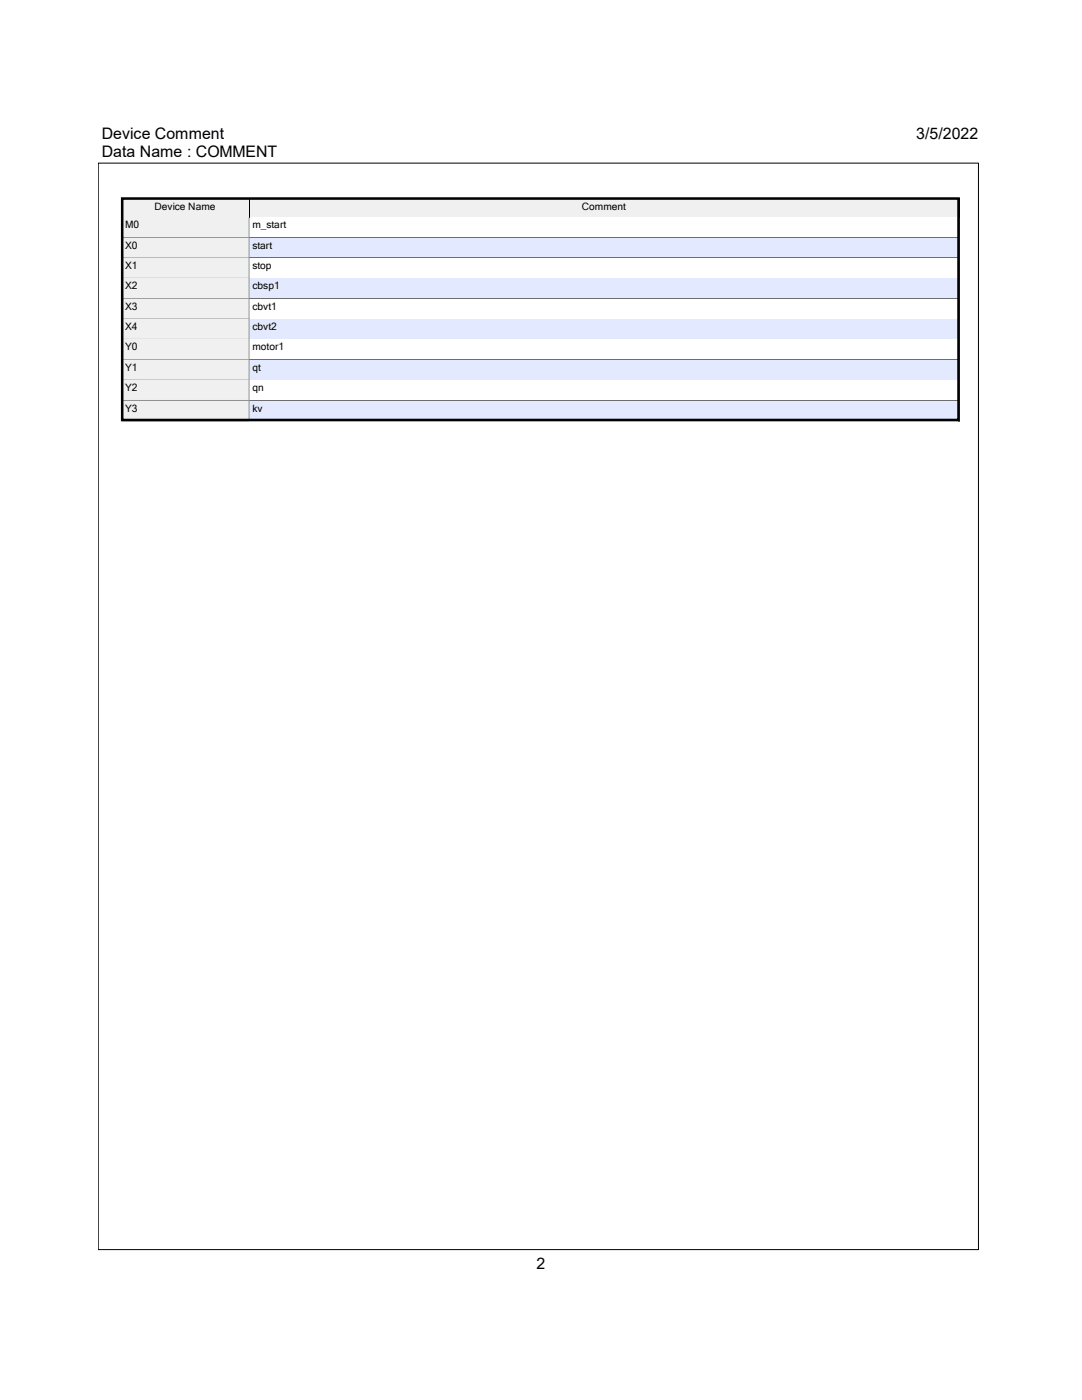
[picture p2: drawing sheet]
<svg xmlns="http://www.w3.org/2000/svg" width="216mm" height="279mm" viewBox="0 0 216 279" stroke-linecap="round" stroke-linejoin="round" font-family="sans-serif">
<defs><g id="words">
<g font-size="3.2">
<text x="20.3" y="27.8">Device Comment</text>
<text x="182.8" y="27.8">3/5/2022</text>
<text x="20.3" y="31.4">Data Name : COMMENT</text>
<text x="107.1" y="253.2">2</text>
</g>
<g font-size="2">
<text x="30.8" y="42">Device Name</text>
<text x="116.1" y="42">Comment</text>
<text x="25" y="45.6">M0</text>
<text x="50.4" y="45.6">m_start</text>
<text x="25" y="49.6">X0</text>
<text x="25" y="53.7">X1</text>
<text x="50.4" y="49.6">start</text>
<text x="50.4" y="53.7">stop</text>
<text x="25" y="57.7">X2</text>
<text x="50.4" y="57.7">cbsp1</text>
<text x="25" y="61.8">X3</text>
<text x="25" y="65.9">X4</text>
<text x="50.4" y="61.8">cbvt1</text>
<text x="50.4" y="65.9">cbvt2</text>
<text x="25" y="69.9">Y0</text>
<text x="50.4" y="69.9">motor1</text>
<text x="25" y="74">Y1</text>
<text x="50.4" y="74">qt</text>
<text x="25" y="78.1">Y2</text>
<text x="25" y="82.1">Y3</text>
<text x="50.4" y="78.1">qn</text>
<text x="50.4" y="82.1">kv</text>
</g>
</g></defs>
<path d="M19.6 32.6h175.6v216.8h-175.6z" fill="none" stroke="#000" stroke-width=".2"/>
<g fill="#f0f0f0">
<path d="M24.4 39.6h25.4v3.8h-25.4z"/>
<path d="M49.8 39.6h141.7v3.8h-141.7z"/>
</g>
<path d="M24.4 43.3h167.1" fill="none" stroke="#000" stroke-width=".2"/>
<path d="M24.4 43.4h25.4v4.1h-25.4z" fill="#f0f0f0"/>
<path d="M49.8 43.4h141.7v4.1h-141.7z" fill="#fff"/>
<path d="M24.4 47.4h25.3" fill="none" stroke="#909192" stroke-width=".2"/>
<path d="M49.8 47.4h141.7" fill="none" stroke="#6d6d6d" stroke-width=".2"/>
<path d="M24.4 47.5h25.4v4.1h-25.4z" fill="#f0f0f0"/>
<path d="M49.8 47.5h141.7v4.1h-141.7z" fill="#e3eaff"/>
<path d="M24.4 51.5h25.3" fill="none" stroke="#909192" stroke-width=".2"/>
<path d="M49.8 51.5h141.7" fill="none" stroke="#6d6d6d" stroke-width=".2"/>
<path d="M24.4 51.6h25.4v4h-25.4z" fill="#f0f0f0"/>
<path d="M49.8 51.6h141.7v4h-141.7z" fill="#fff"/>
<path d="M24.4 55.5h25.3" fill="none" stroke="#909192" stroke-width=".2"/>
<path d="M49.8 55.5h141.7" fill="none" stroke="#6d6d6d" stroke-width=".2"/>
<path d="M24.4 55.6h25.4v4.1h-25.4z" fill="#f0f0f0"/>
<path d="M49.8 55.6h141.7v4.1h-141.7z" fill="#e3eaff"/>
<path d="M24.4 59.6h25.3" fill="none" stroke="#909192" stroke-width=".2"/>
<path d="M49.8 59.6h141.7" fill="none" stroke="#6d6d6d" stroke-width=".2"/>
<path d="M24.4 59.7h25.4v4.1h-25.4z" fill="#f0f0f0"/>
<path d="M49.8 59.7h141.7v4.1h-141.7z" fill="#fff"/>
<path d="M24.4 63.7h25.3" fill="none" stroke="#909192" stroke-width=".2"/>
<path d="M49.8 63.7h141.7" fill="none" stroke="#6d6d6d" stroke-width=".2"/>
<path d="M24.4 63.8h25.4v4h-25.4z" fill="#f0f0f0"/>
<path d="M49.8 63.8h141.7v4h-141.7z" fill="#e3eaff"/>
<path d="M24.4 67.7h25.3" fill="none" stroke="#909192" stroke-width=".2"/>
<path d="M49.8 67.7h141.7" fill="none" stroke="#6d6d6d" stroke-width=".2"/>
<path d="M24.4 67.8h25.4v4.1h-25.4z" fill="#f0f0f0"/>
<path d="M49.8 67.8h141.7v4.1h-141.7z" fill="#fff"/>
<path d="M24.4 71.8h25.3" fill="none" stroke="#909192" stroke-width=".2"/>
<path d="M49.8 71.8h141.7" fill="none" stroke="#6d6d6d" stroke-width=".2"/>
<path d="M24.4 71.9h25.4v4h-25.4z" fill="#f0f0f0"/>
<path d="M49.8 71.9h141.7v4h-141.7z" fill="#e3eaff"/>
<path d="M24.4 75.9h25.3" fill="none" stroke="#909192" stroke-width=".2"/>
<path d="M49.8 75.9h141.7" fill="none" stroke="#6d6d6d" stroke-width=".2"/>
<path d="M24.4 75.9h25.4v4.1h-25.4z" fill="#f0f0f0"/>
<path d="M49.8 75.9h141.7v4.1h-141.7z" fill="#fff"/>
<path d="M24.4 79.9h25.3" fill="none" stroke="#909192" stroke-width=".2"/>
<path d="M49.8 79.9h141.7" fill="none" stroke="#6d6d6d" stroke-width=".2"/>
<path d="M24.4 80h25.4v4.1h-25.4z" fill="#f0f0f0"/>
<path d="M49.8 80h141.7v4.1h-141.7z" fill="#e3eaff"/>
<path d="M49.7 43.4v40.6h-25.3" fill="none" stroke="#909192" stroke-width=".2"/>
<path d="M49.8 84h141.7" fill="none" stroke="#6d6d6d" stroke-width=".2"/>
<path d="M49.7 39.6v3.8" fill="none" stroke="#000" stroke-width=".2"/>
<path d="M191.3 39.6h.2v44.5h-.2z" fill-rule="evenodd" fill="#fff"/>
<path d="M24.4 39.6h166.9v44.2h-166.9z" fill="none" stroke="#000" stroke-width=".51"/>
<use href="#words"/>
</svg>
